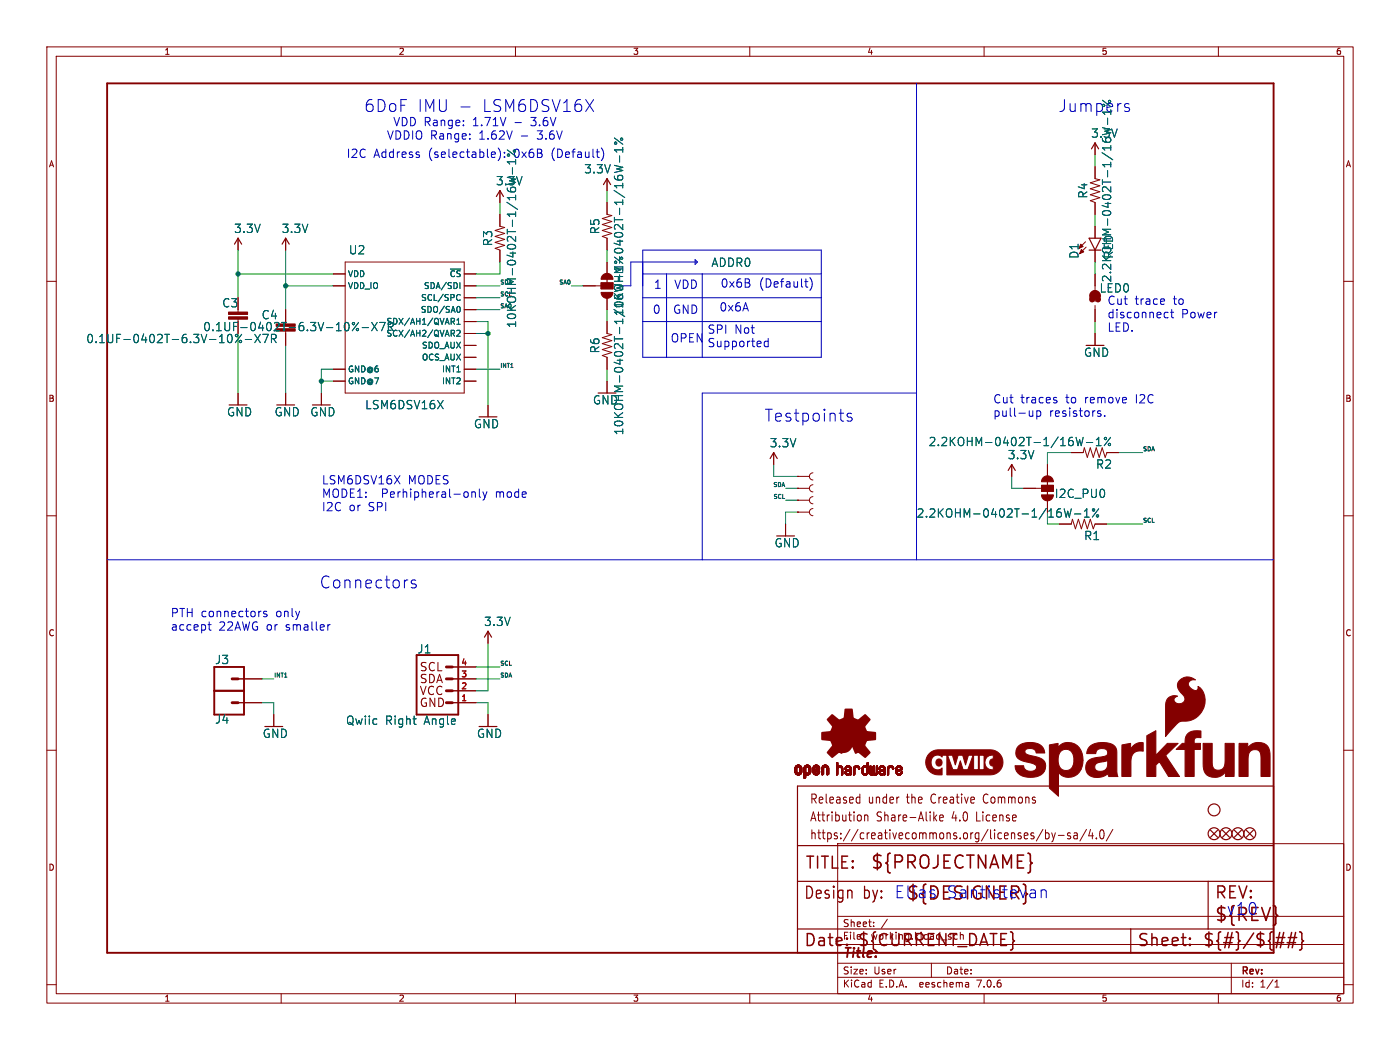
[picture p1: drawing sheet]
<svg xmlns="http://www.w3.org/2000/svg" width="299mm" height="224mm" viewBox="0 0 299 224" stroke-linecap="round" stroke-linejoin="round" font-family="sans-serif">
<defs><g id="words">
<g font-size="3.8" fill="#840000">
<text x="185.7" y="185.7">${PROJECTNAME}</text>
<text x="259.1" y="196.9">${REV}</text>
</g>
<text font-size="3.8" fill="#0000c2" x="193.3" y="192.3">${DESIGNER}</text>
<g font-size="3.5" fill="#0000c2">
<text x="77.7" y="24.1">6DoF</text>
<text x="89" y="24.1">IMU -</text>
<text x="102.7" y="24.1">LSM6DSV16X</text>
<text x="163.1" y="90.1">Testpoints</text>
<text x="68.2" y="125.7">Connectors</text>
<text x="190.8" y="191.8">Elias</text>
<text x="201.8" y="191.8">Santistevan</text>
<text x="261.6" y="195.3">v10</text>
</g>
<text font-size="3.5" fill="#006464" x="225.8" y="24.1">Jumpers</text>
<g font-size="3.5" fill="#840000">
<text x="171.7" y="185.7">TITLE:</text>
<text x="171.4" y="192.1">Design</text>
<text x="184.2" y="192.1">by:</text>
<text x="259.1" y="192.1">REV:</text>
<text x="171.4" y="202.2">Date:</text>
<text x="182.9" y="202.2">${CURRENT_DATE}</text>
<text x="242.6" y="202.2">Sheet:</text>
<text x="256.5" y="202.2">${#}/${##}</text>
</g>
<text font-size="2.8" fill="#840000" x="179.8" y="204.8">Title:</text>
<g font-size="2.7" fill="#840000">
<text x="172.7" y="171.7">Released</text>
<text x="185.3" y="171.7">under</text>
<text x="193.7" y="171.7">the</text>
<text x="199.1" y="171.7">Creative</text>
<text x="210.5" y="171.7">Commons</text>
<text x="172.7" y="175.5">Attribution</text>
<text x="172.7" y="179.3">https://creativecommons.org/licenses/by-sa/4.0/</text>
<text x="187" y="175.5">Share-Alike</text>
<text x="203.3" y="175.5">4.0</text>
<text x="208.7" y="175.5">License</text>
</g>
<g font-size="2.5" fill="#0000c2">
<text x="82.5" y="30">VDDIO Range:</text>
<text x="83.9" y="27.1">VDD Range:</text>
<text x="100.8" y="27.1">1.71V</text>
<text x="102.2" y="30">1.62V</text>
<text x="109.7" y="27.1">-</text>
<text x="111.1" y="30">-</text>
<text x="113.4" y="27.1">3.6V</text>
<text x="114.7" y="30">3.6V</text>
<text x="73.9" y="33.9">I2C</text>
<text x="79.7" y="33.9">Address</text>
<text x="91.4" y="33.9">(selectable):</text>
<text x="117.7" y="33.9">(Default)</text>
<text x="139.4" y="61.7">1</text>
<text x="143.8" y="61.7">VDD</text>
<text x="153.7" y="61.5">0x6B</text>
<text x="161.8" y="61.5">(Default)</text>
<text x="236.2" y="65.1">Cut</text>
<text x="242.1" y="65.1">trace</text>
<text x="250.3" y="65.1">to</text>
<text x="139.2" y="67.1">0</text>
<text x="143.5" y="67.1">GND</text>
<text x="150.9" y="71.3">SPI</text>
<text x="153.4" y="66.6">0x6A</text>
<text x="156.7" y="71.3">Not</text>
<text x="236.2" y="68">disconnect</text>
<text x="236.2" y="70.9">LED.</text>
<text x="252" y="68">Power</text>
<text x="143" y="73.2">OPEN</text>
<text x="150.9" y="74.2">Supported</text>
<text x="211.8" y="86.3">Cut</text>
<text x="211.8" y="89.2">pull-up</text>
<text x="217.7" y="86.3">traces</text>
<text x="223.8" y="89.2">resistors.</text>
<text x="227.4" y="86.3">to</text>
<text x="231.4" y="86.3">remove</text>
<text x="242.4" y="86.3">I2C</text>
<text x="68.6" y="103.6">LSM6DSV16X</text>
<text x="68.6" y="106.4">MODE1:</text>
<text x="81.3" y="106.4">Perhipheral-only</text>
<text x="87" y="103.6">MODES</text>
<text x="105.7" y="106.4">mode</text>
<text x="68.6" y="109.3">I2C</text>
<text x="74.4" y="109.3">or</text>
<text x="78.5" y="109.3">SPI</text>
<text x="36.3" y="131.8">PTH connectors</text>
<text x="58.8" y="131.8">only</text>
<text x="36.3" y="134.6">accept</text>
<text x="46.6" y="134.6">22AWG or</text>
<text x="60.9" y="134.6">smaller</text>
</g>
<g font-size="2.5" fill="#006464">
<text x="232.8" y="29.6">3.3V</text>
<text x="109.7" y="33.9">0x6B</text>
<text x="105.8" y="39.7">3.3V</text>
<text x="124.6" y="37.2">3.3V</text>
<text x="232.3" y="42.4" transform="rotate(-90 232.3 42.4)">R4</text>
<text x="49.9" y="49.9">3.3V</text>
<text x="60" y="49.9">3.3V</text>
<text x="105.3" y="52.6" transform="rotate(-90 105.3 52.6)">R3</text>
<text x="128.1" y="50" transform="rotate(-90 128.1 50)">R5</text>
<text x="74.4" y="54.5">U2</text>
<text x="151.7" y="57.1">ADDR0</text>
<text x="230.4" y="55.3" transform="rotate(-90 230.4 55.3)">D1</text>
<text x="237.7" y="55.3" transform="rotate(-90 237.7 55.3)">RED</text>
<text x="234.6" y="62.6">LED0</text>
<text x="237.3" y="60.3" transform="rotate(-90 237.3 60.3)">2.2KOHM-0402T-1/16W-1%</text>
<text x="55.8" y="68.3">C4</text>
<text x="110.3" y="70" transform="rotate(-90 110.3 70)">10KOHM-0402T-1/16W-1%</text>
<text x="133.2" y="67.5" transform="rotate(-90 133.2 67.5)">10KOHM-0402T-1/16W-1%</text>
<text x="18.3" y="73.4">0.1UF-0402T-6.3V-10%-X7R</text>
<text x="128.1" y="75.4" transform="rotate(-90 128.1 75.4)">R6</text>
<text x="231.2" y="76.3">GND</text>
<text x="48.4" y="89">GND</text>
<text x="58.5" y="89">GND</text>
<text x="66.1" y="89">GND</text>
<text x="77.8" y="87.5">LSM6DSV16X</text>
<text x="126.5" y="86.5">GND</text>
<text x="101.1" y="91.5">GND</text>
<text x="133.2" y="92.9" transform="rotate(-90 133.2 92.9)">10KOHM-0402T-1/16W-1%</text>
<text x="164.2" y="95.6">3.3V</text>
<text x="198.1" y="95.4">2.2KOHM-0402T-1/16W-1%</text>
<text x="215" y="98.1">3.3V</text>
<text x="233.8" y="100.2">R2</text>
<text x="225" y="106.4">I2C_PU0</text>
<text x="195.5" y="110.6">2.2KOHM-0402T-1/16W-1%</text>
<text x="165.2" y="116.9">GND</text>
<text x="231.3" y="115.4">R1</text>
<text x="103.2" y="133.7">3.3V</text>
<text x="45.8" y="141.8">J3</text>
<text x="89" y="139.5">J1</text>
<text x="45.8" y="154.5">J4</text>
<text x="73.8" y="154.8">Qwiic</text>
<text x="82.2" y="154.8">Right</text>
<text x="90.5" y="154.8">Angle</text>
<text x="56" y="157.6">GND</text>
<text x="101.7" y="157.6">GND</text>
</g>
<g font-size="2.5" fill="#840000">
<text x="47.3" y="65.8">C3</text>
<text x="43.3" y="70.8">0.1UF-0402T-6.3V-10%-X7R</text>
<text x="89.4" y="143.5">SCL</text>
<text x="89.4" y="146">SDA</text>
<text x="89.4" y="148.5">VCC</text>
<text x="89.4" y="151.1">GND</text>
</g>
<g font-size="2.1" fill="#840000">
<text x="179.8" y="197.9">Sheet:</text>
<text x="179.8" y="200.6">File:</text>
<text x="185.8" y="200.6">working.kicad_sch</text>
<text x="179.8" y="208">Size:</text>
<text x="186.4" y="208">User</text>
<text x="201.8" y="208">Date:</text>
<text x="264.8" y="208.2">Rev:</text>
<text x="179.8" y="210.8">KiCad</text>
<text x="187.5" y="210.8">E.D.A.</text>
<text x="196.4" y="210.8">eeschema</text>
<text x="208.7" y="210.8">7.0.6</text>
<text x="264.8" y="210.8">Id:</text>
<text x="268.8" y="210.8">1/1</text>
</g>
<g font-size="1.8" fill="#840000">
<text x="35" y="11.9">1</text>
<text x="85" y="11.9">2</text>
<text x="135" y="11.9">3</text>
<text x="185" y="11.9">4</text>
<text x="235" y="11.9">5</text>
<text x="285" y="11.9">6</text>
<text x="10.3" y="35.9">A</text>
<text x="287.1" y="35.9">A</text>
<text x="10.3" y="85.9">B</text>
<text x="287" y="85.9">B</text>
<text x="10.3" y="135.9">C</text>
<text x="287" y="135.9">C</text>
<text x="10.3" y="185.9">D</text>
<text x="287" y="185.9">D</text>
<text x="35" y="213.8">1</text>
<text x="85" y="213.8">2</text>
<text x="135" y="213.8">3</text>
<text x="185" y="213.8">4</text>
<text x="235" y="213.8">5</text>
<text x="285" y="213.8">6</text>
</g>
<g font-size="1.8" fill="#006464">
<text x="74.2" y="59.3">VDD</text>
<text x="95.9" y="59.3">~{CS}</text>
<text x="74.2" y="61.8">VDD_IO</text>
<text x="89.8" y="64.4">SCL/SPC</text>
<text x="90.4" y="61.8">SDA/SDI</text>
<text x="82.4" y="69.4">SDX/AH1/QVAR1</text>
<text x="82.4" y="72">SCX/AH2/QVAR2</text>
<text x="89.7" y="66.9">SDO/SA0</text>
<text x="89.9" y="77.1">OCS_AUX</text>
<text x="89.9" y="74.5">SDO_AUX</text>
<text x="74.2" y="79.6">GND@6</text>
<text x="74.2" y="82.1">GND@7</text>
<text x="94.2" y="79.6">INT1</text>
<text x="94.2" y="82.1">INT2</text>
</g>
<g font-size="1.8" fill="#a90000">
<text x="98.4" y="142">4</text>
<text x="98.4" y="149.6">1</text>
<text x="98.4" y="147.1">2</text>
<text x="98.4" y="144.5">3</text>
</g>
<g font-size="1.2" fill="#006464">
<text x="106.7" y="65.8">SA0</text>
<text x="106.7" y="63.3">SCL</text>
<text x="106.7" y="60.7">SDA</text>
</g>
<g font-size="1.2" fill="#0f0f0f">
<text x="119.2" y="60.7">SA0</text>
<text x="106.7" y="78.5">INT1</text>
<text x="243.8" y="96.3">SDA</text>
<text x="164.9" y="103.9">SDA</text>
<text x="164.9" y="106.4">SCL</text>
<text x="243.8" y="111.5">SCL</text>
<text x="106.7" y="142">SCL</text>
<text x="58.4" y="144.5">INT1</text>
<text x="106.7" y="144.5">SDA</text>
</g>
</g></defs>
<g fill="none" stroke="#840000" stroke-width=".21">
<path d="M10 10h278.8v203.9h-278.8zM12 12h274.8v199.9h-274.8zM60 10v2M110 10v2M160 10v2M210 10v2M260 10v2M129.5 38.1v2.5M233.7 30.5v2.5M233.7 35.6v2.5l1 .3-2 .6 2 .6-2 .7 2 .6-2 .6 2 .7-2 .6 1 .4v2.5M10 60h2M50.8 50.8v2.5"/>
<path d="M61 50.8v2.5M71.1 58.4h2.6M73.7 55.9h25.4v27.9h-25.4zM99.1 58.4h2.5M106.7 45.7v2.6l1 .2-2 .6 2 .7-2 .6 2 .7-2 .6 2 .6-2 .7 1 .3v2.6M106.7 40.6v2.6M129.5 43.2v2.5l1.1 .3-2.1 .6 2.1 .6-2.1 .7 2.1 .6-2.1 .6 2.1 .7-2.1 .6 1 .4v2.5M129.5 55.9v2.5M231.6 51.6l-1.3 1.4M231.8 52.7l-1.4 1.4M233.7 48.3v2.5M233.7 53.3v2.6"/>
<path d="M233.7 58.4v3.4M286.8 60h2M50.8 68.1v.5M61 66v2.6M61 71.1v2.6M71.1 61h2.6M71.1 78.7h2.6M99.1 66h2.5M99.1 76.2h2.5M99.1 73.7h2.5M99.1 63.5h2.5M99.1 61h2.5"/>
<path d="M99.1 68.6h2.5M99.1 71.1h2.5M99.1 78.7h2.5M124.5 61h3.8M129.5 63.5v2.5M129.5 68.6v2.5l1.1 .3-2.1 .6 2.1 .6-2.1 .7 2.1 .6-2.1 .6 2.1 .7-2.1 .6 1 .4v2.5M130.8 60.3h-2.5v1.3h2.5M233.7 65.2v3.4M233.7 71.1v2.6M50.8 83.8v2.6M61 83.8v2.6M68.6 83.8v2.6"/>
<path d="M71.1 81.3h2.6M99.1 81.3h2.5M104.1 86.4v2.5M129.5 81.3v2.5M165.1 96.5v2.6M215.9 99.1v2.5M223.5 99.1v2.5M228.6 96.5h2.5l.3-1 .6 2 .7-2 .6 2 .6-2 .7 2 .6-2 .6 2 .4-1h2.6M10 110h2M167.6 111.8v2.5M170.2 104.1h.1M170.2 106.7h.1"/>
<path d="M170.2 109.2h.1M170.2 101.6h.1M170.2 104.1h2.5M170.2 106.7h2.5M170.2 109.2h2.5M170.2 101.6h2.5M173.5 103.4a.76 .76 0 0 0-.8 .7 .76 .76 0 0 0 .8 .8M173.5 105.9a.76 .76 0 0 0-.8 .8 .76 .76 0 0 0 .8 .7M173.5 108.5a.76 .76 0 0 0-.8 .7 .76 .76 0 0 0 .8 .8M173.5 100.8a.76 .76 0 0 0-.8 .8 .76 .76 0 0 0 .8 .8M218.4 104.1h3.8M222.2 103.5h2.6v1.3h-2.6z"/>
<path d="M223.5 106.7v2.5M226.1 111.8h2.5l.3-1.1 .6 2.1 .6-2.1 .7 2.1 .6-2.1 .6 2.1 .7-2.1 .6 2.1 .4-1h2.5M286.8 110h2M104.1 134.6v2.6M10 160h2M50.8 144.8h5.1M50.8 149.9h5.1M58.4 152.4v2.5M96.5 144.8h5.1M96.5 149.9h5.1M96.5 147.3h5.1M96.5 142.2h5.1"/>
<path d="M104.1 152.4v2.5M286.8 160h2M178.8 179.9h108v32h-108zM183 170l.5 .1M183.5 169.3v2M183.5 171.2l-.5 .1M183.7 174v.9M184.5 173.8v1.3M184.5 174l.2-.2 .4 .1 .1 1.2M199.4 174.4l.5 .7M199.9 173.8l-.6 .7M200.5 174.4l.8-.1-.1-.4-.4-.1-.3 .3 .1 .9h.6"/>
<path d="M222.6 176.9l-1.5 2.5M223.1 177v1.9M223.1 177.7l.5-.1 .3 .4-.2 .8h-.6M224.4 177.6l.4 1.3M224.8 178.9l-.4 .6M225.2 177.6l-.4 1.3M225.8 178.2h1.3M228.4 177.7l-.4-.1-.2 .3 .1 .3 .5 .1v.5h-.6M229.2 177.7h.6l.1 1.2M229.9 178.1l-.5 .1a.4 .4 0 0 0-.3 .3 .4 .4 0 0 0 .3 .4l.5-.1M231.9 176.9l-1.5 2.5M232.7 176.9l-.4 1.4h1"/>
<path d="M233.1 177.6v1.3M234 178.7v.2M234.9 177.1l.3-.1a1.34 1.34 0 0 1 0 1.9h-.1a1.44 1.44 0 0 1-.2-1.8zM237.5 176.9l-1.4 2.5M178.8 195.4h108M186.4 197.5v.1M186.4 196.7v.1M189.4 196l-1.3 2M10 210h2M60 211.9v2M110 211.9v2M160 211.9v2"/>
<path d="M178.8 208.4h108M178.8 205.4h108M178.8 201.4h108M198.8 205.4v3M206.6 209.6l.1 .9M206.7 210.4l-.1 .1M206.7 209.9h-.1M210 211.9v2M260 211.9v2M262.8 205.4v6.5M272.1 210.5h.8M272.1 209.4l.4-.4v1.5"/>
<path d="M286.8 210h2"/>
</g>
<g fill="none" stroke="#006464" stroke-width=".21">
<path d="M108.3 32l1.7 1.3M109.4 35.8v1.3M110 34v1M110 34.5h-1.7l.5 .5M131.1 35.3l1.8 .4-1.3 .3 1.3 .4M131.1 29.4l1.8 1.4M132.2 33.2v1.4M132.9 31.5v1M132.9 32h-1.8l.5 .5M236.4 25.2v1.3M51.6 71.3l-1.4 1.8M52.3 72.4h1.4"/>
<path d="M54.4 71.3l1.2 1.8M55.6 71.3l-1.2 1.8M57.2 71.3l-.7 1.8M57.9 71.3v1.8M58.3 72.2l.6 .9M58.9 71.6l-.1 .5-.9 .1M76.5 68.8l-1.3 1.7M77.3 69.9h1.3M79.3 68.8l1.2 1.7M80.5 68.8l-1.2 1.7M81 68.8h1.2l-.8 1.7M82.9 68.8v1.7"/>
<path d="M83.3 69.7l.6 .8M96.3 67.9h.5l.2 .2-.1 .4-.6 .1M96.6 68.6l.4 .6M96.6 71.1l.4 .6M96.9 70.6v.4M97.5 70.6l.5-.2 .2 .4-.8 .9h.8M97.5 69.2h.7M97.5 68.3l.3-.4v1.3M97.8 62.8l.4 .1M97.9 65.3a.79 .79 0 0 1 0 1.3M98.1 60.3v1.2M98.2 64l-.4 .1"/>
<path d="M229.6 93.3l.5 1.7 .3-1.2 .3 1.2 .5-1.7M231.8 94.4h1.4M233.9 95h1.1M233.9 93.8l.6-.5v1.7M237 93.3l-1.4 1.7M227.1 108.5l.4 1.8 .4-1.3 .3 1.3 .4-1.8M229.3 109.6h1.3M231.4 110.3h1M231.4 109l.5-.5v1.8M234.5 108.5l-1.4 1.8M88.1 153.3h.7M88.6 154.5h.2"/>
<circle cx="108.5" cy="33.1" r=".25"/>
<circle cx="131.4" cy="30.5" r=".25"/>
<circle cx="132.6" cy="29.7" r=".25"/>
<circle cx="51.3" cy="72.8" r=".25"/>
<circle cx="76.3" cy="70.3" r=".25"/>
<circle cx="235.9" cy="93.5" r=".25"/>
<circle cx="236.7" cy="94.8" r=".25"/>
<circle cx="233.4" cy="108.8" r=".25"/>
<circle cx="234.2" cy="110" r=".25"/>
</g>
<path d="M22.9 17.8h248.9v185.4h-248.9zM88.9 139.7h8.9v12.7h-8.9zM45.7 142.2h6.4v10.2h-6.4zM45.7 147.3h6.4" fill="none" stroke="#840000" stroke-width=".41"/>
<g fill="none" stroke="#840000" stroke-width=".25">
<path d="M128.8 39.4l.7-1.3 .8 1.3M232.9 31.8l.8-1.3 .7 1.3M50 52.1l.8-1.3 .8 1.3M60.2 52.1l.8-1.3 .7 1.3M105.9 41.9l.8-1.3 .7 1.3M129.5 58.4v2.6M232.4 53.3h2.5M232.4 50.8h2.5l-1.2 2.5zM233.7 62.5v1.8M164.3 97.8l.8-1.3 .8 1.3M215.1 100.3l.8-1.2 .8 1.2M223.5 102.4v3.8"/>
<path d="M103.4 135.9l.7-1.3 .8 1.3M170.2 167.6h101.6v35.6h-101.6zM258.3 177l1.5 1.6M259.8 177l-1.5 1.6M260.9 177l1.5 1.6M262.4 177l-1.5 1.6M263.4 177l1.5 1.6M264.9 177l-1.5 1.6M265.9 177l1.6 1.6M267.5 177l-1.6 1.6M170.2 198.1h101.6M170.2 180.3h101.6"/>
<path d="M170.2 188h101.6M241.3 198.1v5.1M257.8 188v10.1"/>
<circle cx="259.1" cy="172.7" r="1.27"/>
<circle cx="259.1" cy="177.8" r="1.27"/>
<circle cx="261.6" cy="177.8" r="1.27"/>
<circle cx="264.2" cy="177.8" r="1.27"/>
<circle cx="266.7" cy="177.8" r="1.27"/>
</g>
<g fill="#840000" stroke="#840000" stroke-width=".21">
<path d="M58.9 70.1h4.1v.5h-4.1z"/>
<path d="M58.9 69.1h4.1v.5h-4.1z"/>
<path d="M230.8 53.2l.5 .5-.9 .4z"/>
<path d="M229.2 162.1h1.9l-.4 2-1.7-.8z"/>
<path d="M244.7 156.9l2-1.1v5.3l2.4-2.6h2.3l-2.7 2.6 3 4.5h-2.3l-2-3.2-.7 .8v2.4h-2z"/>
<path d="M234.1 161.5l1.2-.1 .3 1-1.2 .2z"/>
<path d="M239.4 158.9l1.9-.4v1.3a2.34 2.34 0 0 1 2.7-1.4v1.8a2.13 2.13 0 0 0-2.7 2.6v2.8h-1.9z"/>
<path d="M256.7 158.5h2v2a7.9 7.9 0 0 0 .3 3.3 1.43 1.43 0 0 0 1.6 .3 1.43 1.43 0 0 0 .8-1.4v-4.2h2l-.1 7.1h-1.1a.52 .52 0 0 1-.7-.1 .52 .52 0 0 1 0-.6v-.3a2.68 2.68 0 0 1-4.5 0l-.2-1.1z"/>
<path d="M264.4 158.5h1.2a.52 .52 0 0 1 .6 .1 .52 .52 0 0 1 .1 .7v.2a2.68 2.68 0 0 1 4.5 .1l.2 1v5h-1.9v-2a7.9 7.9 0 0 0-.3-3.3 1.42 1.42 0 0 0-1.6-.3 1.42 1.42 0 0 0-.8 1.4l-.1 4.2h-1.9z"/>
<path d="M223.9 158.9l1.9-.4v.9a2.88 2.88 0 0 1 3-1 2.88 2.88 0 0 1 2.1 2.3l.2 1.4h-1.9a1.87 1.87 0 0 0-2.2-2.2 2.39 2.39 0 0 0-1.1 3 1.6 1.6 0 0 0 1.4 1.4 1.6 1.6 0 0 0 1.7-1l1.7 .8a2.81 2.81 0 0 1-4.8 .6v5.1l-2-1.7z"/>
<path d="M217.3 159.1a4.4 4.4 0 0 1 5 0l.5 .9 .2 .6h-1.9a1.39 1.39 0 0 0-2.4-.5 .88 .88 0 0 0 1 1 6.3 6.3 0 0 1 3 1.1 2.23 2.23 0 0 1-1.6 3.5 4 4 0 0 1-4.2-1.2l-.3-1.2h1.8a1.51 1.51 0 0 0 1.2 1.2 1.51 1.51 0 0 0 1.6-.7v-.4a4 4 0 0 0-2.6-1 1.9 1.9 0 0 1-1.8-1.2 1.9 1.9 0 0 1 .5-2.1z"/>
<path d="M253.5 156.4a4.3 4.3 0 0 1 2.8-.5l-.1 1.4a.95 .95 0 0 0-1.4 .9v.2a.62 .62 0 0 0 .9 .1h.5v1.3h-1.4v5.8h-1.9v-5.8h-1.9l.8-.8a.99 .99 0 0 1 1.1-.5v-.2a2.67 2.67 0 0 1 .6-1.9z"/>
<path d="M251.7 145.1a2.45 2.45 0 0 1 3.4-.1 1.05 1.05 0 0 0-1.4 .6 1.05 1.05 0 0 0 .6 1.4 .71 .71 0 0 0 .9 .3 .71 .71 0 0 0 .5-.8l-.1-.1a4 4 0 0 1 .4 5.9 4.4 4.4 0 0 1-3.8 1.5 5.5 5.5 0 0 0-2.5 2.2l-1 1.1v-6.4a1.94 1.94 0 0 1 2.6-2.2 .82 .82 0 0 0-.8 .9 .82 .82 0 0 0 1 .7 1.1 1.1 0 0 0 1.3-.6 1.1 1.1 0 0 0-.4-1.4 2.08 2.08 0 0 1-.7-3z"/>
<path d="M232.6 159.2a4.8 4.8 0 0 1 5.3 0 5.3 5.3 0 0 1 .4 3v2.3l.3 1.1h-1.4a.56 .56 0 0 1-.6-.1 .56 .56 0 0 1-.1-.6 3.3 3.3 0 0 1-4.4 .1 2.19 2.19 0 0 1-.1-2.4 2.19 2.19 0 0 1 2.1-1.1l.3 1.1a.96 .96 0 0 0-.8 1.2 .96 .96 0 0 0 1.2 .7 1.68 1.68 0 0 0 1.6-2v-.4l-.8 .3-.3-1a.91 .91 0 0 0 1.1-1 .91 .91 0 0 0-1.3-.8 1.09 1.09 0 0 0-1.3 1.1h-1.9l.2-.9z"/>
<path d="M169.6 164.6h.4z"/>
<path d="M169.6 164.5l.4 .1z"/>
<path d="M169.6 164.5h.4z"/>
<path d="M169.6 164.4l.4 .1z"/>
<path d="M169.6 164.4h.4z"/>
<path d="M169.6 164.3l.4 .1z"/>
<path d="M169.6 164.3h.4z"/>
<path d="M169.6 164.2l.4 .1z"/>
<path d="M169.6 164.2h.4z"/>
<path d="M169.6 164.1l.4 .1z"/>
<path d="M169.6 164.1h.4z"/>
<path d="M169.6 164l.4 .1z"/>
<path d="M169.6 164h.4z"/>
<path d="M169.6 163.9l.4 .1z"/>
<path d="M169.6 163.9h.4z"/>
<path d="M169.6 163.8l.4 .1z"/>
<path d="M169.6 163.8h.4z"/>
<path d="M169.7 164.7h.4z"/>
<path d="M169.7 164.6l.4 .1z"/>
<path d="M169.7 164.6h.3z"/>
<path d="M169.7 163.8h.3z"/>
<path d="M169.7 163.8h.4z"/>
<path d="M169.7 163.7l.4 .1z"/>
<path d="M169.7 164.8h.4z"/>
<path d="M169.7 164.7l.4 .1z"/>
<path d="M169.7 163.7h.4z"/>
<path d="M169.7 164.8h.5z"/>
<path d="M169.7 163.6l.4 .1z"/>
<path d="M169.7 163.6h.4z"/>
<path d="M169.7 163.6h.5z"/>
<path d="M169.7 164.9h.5z"/>
<path d="M169.7 164.8l.5 .1z"/>
<path d="M169.7 164.9h.6z"/>
<path d="M169.7 163.5l.6 .1z"/>
<path d="M169.7 164.9h1.3z"/>
<path d="M169.7 163.5h1.3z"/>
<path d="M169.8 165h1.2z"/>
<path d="M169.8 164.9l1.2 .1z"/>
<path d="M169.8 163.5h1.2z"/>
<path d="M169.8 163.4l1.2 .1z"/>
<path d="M169.8 163.4h1.1z"/>
<path d="M169.8 165h1.1z"/>
<path d="M169.8 165l1.1 .1z"/>
<path d="M169.8 165.1h1.1z"/>
<path d="M169.9 165.1h1z"/>
<path d="M169.9 163.4h1z"/>
<path d="M169.9 163.3l1 .1z"/>
<path d="M169.9 163.3h1z"/>
<path d="M169.9 165.1h.9z"/>
<path d="M169.9 163.3h.9z"/>
<path d="M169.9 165.1l.9 .1z"/>
<path d="M170 163.3h.8z"/>
<path d="M170 165.2h.8z"/>
<path d="M170 165.2h.7z"/>
<path d="M170 163.2l.7 .1z"/>
<path d="M170 163.2h.7z"/>
<path d="M170.1 165.2h.6z"/>
<path d="M170.1 163.2h.6z"/>
<path d="M170.1 165.2h.5z"/>
<path d="M170.1 163.2h.5z"/>
<path d="M170.2 165.2l.4 .1z"/>
<path d="M170.2 163.2h.4z"/>
<path d="M170.2 165.3h.3z"/>
<path d="M170.2 163.2h.3z"/>
<path d="M170.3 165.3h.2z"/>
<path d="M170.3 163.2h.2z"/>
<path d="M170.4 163.5l.6 .1z"/>
<path d="M170.5 164.9h.5z"/>
<path d="M170.5 163.6h.5z"/>
<path d="M170.5 164.8l.5 .1z"/>
<path d="M170.6 164.8h.5z"/>
<path d="M170.6 163.6h.4z"/>
<path d="M170.6 163.6h.5z"/>
<path d="M170.6 163.6l.5 .1z"/>
<path d="M170.6 163.7h.5z"/>
<path d="M170.7 164.7l.4 .1z"/>
<path d="M170.7 163.7h.4z"/>
<path d="M170.7 164.7h.4z"/>
<path d="M170.7 163.7l.4 .1z"/>
<path d="M170.7 164.6l.4 .1z"/>
<path d="M170.7 163.8h.4z"/>
<path d="M170.7 164.6h.4z"/>
<path d="M170.7 164.5l.4 .1z"/>
<path d="M170.7 164.5h.4z"/>
<path d="M170.7 164.4l.4 .1z"/>
<path d="M170.7 164.4h.4z"/>
<path d="M170.7 164.3l.4 .1z"/>
<path d="M170.7 164.3h.4z"/>
<path d="M170.7 164.2l.4 .1z"/>
<path d="M170.7 164.2h.4z"/>
<path d="M170.7 164.1l.4 .1z"/>
<path d="M170.7 164.1h.4z"/>
<path d="M170.7 164l.4 .1z"/>
<path d="M170.7 164h.4z"/>
<path d="M170.7 163.9l.4 .1z"/>
<path d="M170.7 163.9h.4z"/>
<path d="M170.7 163.8l.4 .1z"/>
<path d="M171.6 165.9h.2z"/>
<path d="M171.6 165.9h.3z"/>
<path d="M171.6 165.8l.3 .1z"/>
<path d="M171.6 165.8h.3z"/>
<path d="M171.6 165.7l.3 .1z"/>
<path d="M171.6 165.7h.3z"/>
<path d="M171.6 165.6l.3 .1z"/>
<path d="M171.6 165.6h.3z"/>
<path d="M171.6 165.5l.3 .1z"/>
<path d="M171.6 165.5h.3z"/>
<path d="M171.6 165.4l.3 .1z"/>
<path d="M171.6 165.4h.3z"/>
<path d="M171.6 165.3l.3 .1z"/>
<path d="M171.6 165.3h.3z"/>
<path d="M171.6 165.3h.4z"/>
<path d="M171.6 165.2l.4 .1z"/>
<path d="M171.6 165.2h.4z"/>
<path d="M171.6 165.2h1z"/>
<path d="M171.6 165.2h1.1z"/>
<path d="M171.6 165.1l1.1 .1z"/>
<path d="M171.6 165.1h1.2z"/>
<path d="M171.6 165l1.2 .1z"/>
<path d="M171.6 165h1.3z"/>
<path d="M171.6 164.9l1.3 .1z"/>
<path d="M171.6 164.9h1.3z"/>
<path d="M171.6 164.9h.6z"/>
<path d="M171.6 164.9h.5z"/>
<path d="M171.6 164.8l.5 .1z"/>
<path d="M171.6 164.8h.5z"/>
<path d="M171.6 164.8h.4z"/>
<path d="M171.6 164.7l.4 .1z"/>
<path d="M171.6 164.7h.4z"/>
<path d="M171.6 164.6l.4 .1z"/>
<path d="M171.6 164.6h.4z"/>
<path d="M171.6 164.6h.3z"/>
<path d="M171.6 164.5l.3 .1z"/>
<path d="M171.6 164.5h.3z"/>
<path d="M171.6 164.4l.3 .1z"/>
<path d="M171.6 164.4h.3z"/>
<path d="M171.6 164.3l.3 .1z"/>
<path d="M171.6 164.3h.3z"/>
<path d="M171.6 164.2l.3 .1z"/>
<path d="M171.6 164.2h.3z"/>
<path d="M171.6 164.1l.3 .1z"/>
<path d="M171.6 164.1h.3z"/>
<path d="M171.6 164l.3 .1z"/>
<path d="M171.6 164h.3z"/>
<path d="M171.6 163.9l.3 .1z"/>
<path d="M171.6 163.9h.3z"/>
<path d="M171.6 163.8l.3 .1z"/>
<path d="M171.6 163.8h.3z"/>
<path d="M171.6 163.8h.4z"/>
<path d="M171.6 163.7l.4 .1z"/>
<path d="M171.6 163.7h.4z"/>
<path d="M171.6 165.9l.1 .1z"/>
<path d="M171.6 165.9h.1z"/>
<path d="M171.6 166h.1z"/>
<path d="M171.6 163.6l.4 .1z"/>
<path d="M171.6 163.6h.5z"/>
<path d="M171.6 163.6h.6z"/>
<path d="M171.6 163.5l.6 .1z"/>
<path d="M171.6 163.5h1.3z"/>
<path d="M171.7 163.5h1.2z"/>
<path d="M171.7 163.4l1.2 .1z"/>
<path d="M171.7 163.4h1.2z"/>
<path d="M171.7 163.4h1.1z"/>
<path d="M171.8 163.4h1z"/>
<path d="M171.8 163.3l1 .1z"/>
<path d="M171.8 163.3h1z"/>
<path d="M171.8 163.3h.9z"/>
<path d="M171.9 163.3h.8z"/>
<path d="M171.9 163.2l.8 .1z"/>
<path d="M171.9 163.2h.7z"/>
<path d="M172 163.2h.6z"/>
<path d="M172 165.2h.5z"/>
<path d="M172 163.2h.5z"/>
<path d="M172.1 165.2l.4 .1z"/>
<path d="M172.1 163.2h.4z"/>
<path d="M172.1 165.3h.4z"/>
<path d="M172.1 163.2h.3z"/>
<path d="M172.2 165.3h.2z"/>
<path d="M172.2 163.2h.2z"/>
<path d="M172.3 163.5l.6 .1z"/>
<path d="M172.4 164.9h.5z"/>
<path d="M172.4 164.9h.6z"/>
<path d="M172.4 163.6h.6z"/>
<path d="M172.5 164.8l.5 .1z"/>
<path d="M172.5 163.6h.5z"/>
<path d="M172.5 164.8h.5z"/>
<path d="M172.5 163.6l.5 .1z"/>
<path d="M172.5 163.7h.5z"/>
<path d="M172.6 164.8h.4z"/>
<path d="M172.6 164.7l.4 .1z"/>
<path d="M172.6 163.7h.4z"/>
<path d="M172.6 164.7h.4z"/>
<path d="M172.6 163.7l.4 .1z"/>
<path d="M172.6 163.8h.4z"/>
<path d="M172.6 164.6l.4 .1z"/>
<path d="M172.6 164.6h.4z"/>
<path d="M172.6 163.8l.4 .1z"/>
<path d="M172.6 164.5l.4 .1z"/>
<path d="M172.6 164.5h.4z"/>
<path d="M172.6 164.4l.4 .1z"/>
<path d="M172.6 164.4h.4z"/>
<path d="M172.6 164.3l.4 .1z"/>
<path d="M172.6 164.3h.4z"/>
<path d="M172.6 164.2l.4 .1z"/>
<path d="M172.6 164.2h.4z"/>
<path d="M172.6 164.1l.4 .1z"/>
<path d="M172.6 164.1h.4z"/>
<path d="M172.6 164l.4 .1z"/>
<path d="M172.6 164h.4z"/>
<path d="M172.6 163.9l.4 .1z"/>
<path d="M172.6 163.9h.4z"/>
<path d="M173.5 164.7h.4z"/>
<path d="M173.5 164.6l.4 .1z"/>
<path d="M173.5 164.6h.4z"/>
<path d="M173.5 164.5l.4 .1z"/>
<path d="M173.5 164.5h.4z"/>
<path d="M173.5 164.5h.5z"/>
<path d="M173.5 164.5h.6z"/>
<path d="M173.5 164.4l.6 .1z"/>
<path d="M173.5 164.4h.7z"/>
<path d="M173.5 164.4h.8z"/>
<path d="M173.5 164.3l.9 .1z"/>
<path d="M173.5 164.3h.9z"/>
<path d="M173.5 164.3h1z"/>
<path d="M173.5 164.3h1.1z"/>
<path d="M173.5 164.2l1.1 .1z"/>
<path d="M173.5 164.2h1.1z"/>
<path d="M173.5 164.2h1.2z"/>
<path d="M173.5 164.2h1.3z"/>
<path d="M173.5 164.1l1.3 .1z"/>
<path d="M173.5 164.1h1.3z"/>
<path d="M173.5 164.1h1.4z"/>
<path d="M173.5 164.1h.4z"/>
<path d="M173.5 164.1h.3z"/>
<path d="M173.5 164l.3 .1z"/>
<path d="M173.5 164h.3z"/>
<path d="M173.5 163.9l.3 .1z"/>
<path d="M173.5 163.9h.3z"/>
<path d="M173.5 163.9h.4z"/>
<path d="M173.5 163.8l.4 .1z"/>
<path d="M173.5 163.8h.4z"/>
<path d="M173.5 163.7l.4 .1z"/>
<path d="M173.5 163.7h.4z"/>
<path d="M173.5 164.8h.5z"/>
<path d="M173.5 164.8h.4z"/>
<path d="M173.5 164.7l.4 .1z"/>
<path d="M173.5 163.6l.5 .1z"/>
<path d="M173.5 163.6h.5z"/>
<path d="M173.5 164.8l.5 .1z"/>
<path d="M173.5 164.9h.6z"/>
<path d="M173.5 163.6h.6z"/>
<path d="M173.6 164.9h1.2z"/>
<path d="M173.6 164.9h.5z"/>
<path d="M173.6 163.5l.5 .1z"/>
<path d="M173.6 163.5h1.2z"/>
<path d="M173.6 165h1.2z"/>
<path d="M173.6 164.9l1.2 .1z"/>
<path d="M173.6 163.4l1.2 .1z"/>
<path d="M173.6 165h1.1z"/>
<path d="M173.6 163.4h1.2z"/>
<path d="M173.7 165l1 .1z"/>
<path d="M173.7 163.4h1z"/>
<path d="M173.7 165.1h1z"/>
<path d="M173.7 163.3l1 .1z"/>
<path d="M173.7 163.3h1z"/>
<path d="M173.7 165.1h.9z"/>
<path d="M173.8 163.3h.9z"/>
<path d="M173.8 165.1l.8 .1z"/>
<path d="M173.8 163.3h.8z"/>
<path d="M173.8 165.2h.8z"/>
<path d="M173.8 163.2l.8 .1z"/>
<path d="M173.8 163.2h.7z"/>
<path d="M173.9 165.2h.6z"/>
<path d="M173.9 163.2h.6z"/>
<path d="M173.9 164.1h1z"/>
<path d="M174 164.1h.9z"/>
<path d="M174 163.2h.4z"/>
<path d="M174 165.2l.4 .1z"/>
<path d="M174 165.3h.4z"/>
<path d="M174.1 165.3h.2z"/>
<path d="M174.1 164.1h.8z"/>
<path d="M174.1 163.2h.2z"/>
<path d="M174.1 164l.8 .1z"/>
<path d="M174.1 164h.8z"/>
<path d="M174.2 164h.7z"/>
<path d="M174.3 164h.6z"/>
<path d="M174.3 163.5l.5 .1z"/>
<path d="M174.3 164.9h.5z"/>
<path d="M174.3 163.6h.6z"/>
<path d="M174.3 163.9l.6 .1z"/>
<path d="M174.3 163.9h.6z"/>
<path d="M174.4 164.9h.4z"/>
<path d="M174.4 164.8l.5 .1z"/>
<path d="M174.4 163.9h.5z"/>
<path d="M174.4 163.6h.5z"/>
<path d="M174.4 164.8h.5z"/>
<path d="M174.4 163.6l.5 .1z"/>
<path d="M174.4 163.7h.5z"/>
<path d="M174.5 164.8h.4z"/>
<path d="M174.5 163.7h.4z"/>
<path d="M174.5 163.9h.4z"/>
<path d="M174.5 164.7l.4 .1z"/>
<path d="M174.5 164.7h.4z"/>
<path d="M174.5 163.8l.4 .1z"/>
<path d="M174.5 163.8h.4z"/>
<path d="M174.5 163.7l.4 .1z"/>
<path d="M174.5 164.6l.4 .1z"/>
<path d="M174.5 164.6h.4z"/>
<path d="M174.6 164.6h.3z"/>
<path d="M174.6 164.5l.3 .1z"/>
<path d="M174.6 164.5h.3z"/>
<path d="M174.6 164.4l.3 .1z"/>
<path d="M174.7 164.4h.2z"/>
<path d="M175.4 165.2h.2z"/>
<path d="M175.4 165.2h.3z"/>
<path d="M175.4 165.1l.3 .1z"/>
<path d="M175.4 165.1h.3z"/>
<path d="M175.4 165.1h.4z"/>
<path d="M175.4 165l.4 .1z"/>
<path d="M175.4 165h.4z"/>
<path d="M175.4 164.9l.4 .1z"/>
<path d="M175.4 164.9h.4z"/>
<path d="M175.4 164.8l.4 .1z"/>
<path d="M175.4 164.8h.4z"/>
<path d="M175.4 164.7l.4 .1z"/>
<path d="M175.4 164.7h.4z"/>
<path d="M175.4 164.6l.4 .1z"/>
<path d="M175.4 164.6h.4z"/>
<path d="M175.4 164.5l.4 .1z"/>
<path d="M175.4 164.5h.4z"/>
<path d="M175.4 164.4l.4 .1z"/>
<path d="M175.4 164.4h.4z"/>
<path d="M175.4 164.3l.4 .1z"/>
<path d="M175.4 164.3h.4z"/>
<path d="M175.4 164.2l.4 .1z"/>
<path d="M175.4 164.2h.4z"/>
<path d="M175.4 164.1l.4 .1z"/>
<path d="M175.4 164.1h.4z"/>
<path d="M175.4 164l.4 .1z"/>
<path d="M175.4 164h.4z"/>
<path d="M175.4 163.9l.4 .1z"/>
<path d="M175.4 163.9h.4z"/>
<path d="M175.4 163.8l.4 .1z"/>
<path d="M175.4 163.8h.4z"/>
<path d="M175.4 163.7l.4 .1z"/>
<path d="M175.4 163.7h.4z"/>
<path d="M175.4 165.2h.1z"/>
<path d="M175.4 163.7h.5z"/>
<path d="M175.4 163.6l.5 .1z"/>
<path d="M175.4 163.6h.5z"/>
<path d="M175.4 163.6h.6z"/>
<path d="M175.5 163.5l.6 .1z"/>
<path d="M175.5 163.5h1.3z"/>
<path d="M175.5 163.5h1.2z"/>
<path d="M175.5 163.4l1.2 .1z"/>
<path d="M175.5 163.4h1.2z"/>
<path d="M175.6 163.4h1.1z"/>
<path d="M175.6 163.4h1z"/>
<path d="M175.6 163.3l1 .1z"/>
<path d="M175.6 163.3h1z"/>
<path d="M175.7 163.3h.8z"/>
<path d="M175.7 163.2l.8 .1z"/>
<path d="M175.8 163.2h.6z"/>
<path d="M175.9 163.2h.5z"/>
<path d="M175.9 163.2h.4z"/>
<path d="M176 163.2h.3z"/>
<path d="M176 163.2h.2z"/>
<path d="M176.2 163.5l.6 .1z"/>
<path d="M176.2 163.6h.6z"/>
<path d="M176.3 163.6h.5z"/>
<path d="M176.4 163.6l.4 .1z"/>
<path d="M176.4 163.7h.4z"/>
<path d="M176.4 163.8h.4z"/>
<path d="M176.4 163.7l.4 .1z"/>
<path d="M176.4 165.2h.3z"/>
<path d="M176.4 165.2h.4z"/>
<path d="M176.4 165.1l.4 .1z"/>
<path d="M176.4 165.1h.4z"/>
<path d="M176.4 165.1h.5z"/>
<path d="M176.4 165l.5 .1z"/>
<path d="M176.4 165h.5z"/>
<path d="M176.4 164.9l.5 .1z"/>
<path d="M176.4 164.9h.5z"/>
<path d="M176.4 164.8l.5 .1z"/>
<path d="M176.4 164.8h.5z"/>
<path d="M176.4 164.7l.5 .1z"/>
<path d="M176.4 164.7h.5z"/>
<path d="M176.4 164.6l.5 .1z"/>
<path d="M176.4 164.6h.5z"/>
<path d="M176.4 164.5l.5 .1z"/>
<path d="M176.4 164.5h.5z"/>
<path d="M176.4 164.4l.5 .1z"/>
<path d="M176.4 164.4h.5z"/>
<path d="M176.4 164.3l.5 .1z"/>
<path d="M176.4 164.3h.5z"/>
<path d="M176.4 164.2l.5 .1z"/>
<path d="M176.4 164.2h.5z"/>
<path d="M176.4 164.1l.5 .1z"/>
<path d="M176.4 164.1h.5z"/>
<path d="M176.4 164l.5 .1z"/>
<path d="M176.4 164h.5z"/>
<path d="M176.4 163.9l.5 .1z"/>
<path d="M176.4 163.9h.5z"/>
<path d="M176.4 163.8l.5 .1z"/>
<path d="M176.4 163.8h.5z"/>
<path d="M176.5 165.2h.2z"/>
<path d="M176.5 165.2h.1z"/>
<path d="M178.5 165.2l.1 .1z"/>
<path d="M178.5 165.2h.2z"/>
<path d="M178.5 162.8h.3z"/>
<path d="M178.5 165.3h.1z"/>
<path d="M178.5 165.2h.3z"/>
<path d="M178.5 165.1l.3 .1z"/>
<path d="M178.5 165.1h.3z"/>
<path d="M178.5 165l.3 .1z"/>
<path d="M178.5 165h.3z"/>
<path d="M178.5 164.9l.3 .1z"/>
<path d="M178.5 164.9h.3z"/>
<path d="M178.5 164.8l.3 .1z"/>
<path d="M178.5 164.8h.3z"/>
<path d="M178.5 164.7l.3 .1z"/>
<path d="M178.5 164.7h.3z"/>
<path d="M178.5 164.6l.3 .1z"/>
<path d="M178.5 164.6h.3z"/>
<path d="M178.5 164.5l.3 .1z"/>
<path d="M178.5 164.5h.3z"/>
<path d="M178.5 164.4l.3 .1z"/>
<path d="M178.5 164.4h.3z"/>
<path d="M178.5 164.3l.3 .1z"/>
<path d="M178.5 164.3h.3z"/>
<path d="M178.5 164.2l.3 .1z"/>
<path d="M178.5 164.2h.3z"/>
<path d="M178.5 164.1l.3 .1z"/>
<path d="M178.5 164.1h.3z"/>
<path d="M178.5 164l.3 .1z"/>
<path d="M178.5 164h.3z"/>
<path d="M178.5 163.9l.3 .1z"/>
<path d="M178.5 163.9h.3z"/>
<path d="M178.5 163.8l.3 .1z"/>
<path d="M178.5 163.8h.3z"/>
<path d="M178.5 163.7l.4 .1z"/>
<path d="M178.5 163.7h.4z"/>
<path d="M178.5 163.6l.5 .1z"/>
<path d="M178.5 163.6h.5z"/>
<path d="M178.5 163.6h.6z"/>
<path d="M178.5 163.6h1.2z"/>
<path d="M178.5 163.5l1.2 .1z"/>
<path d="M178.5 163.5h1.2z"/>
<path d="M178.5 163.5h1.1z"/>
<path d="M178.5 163.4l1.1 .1z"/>
<path d="M178.5 163.4h1.1z"/>
<path d="M178.5 163.4h1z"/>
<path d="M178.5 163.4h.3z"/>
<path d="M178.5 163.3l.3 .1z"/>
<path d="M178.5 163.3h.3z"/>
<path d="M178.5 163.2l.3 .1z"/>
<path d="M178.5 163.2h.3z"/>
<path d="M178.5 163.1l.3 .1z"/>
<path d="M178.5 163.1h.3z"/>
<path d="M178.5 163l.3 .1z"/>
<path d="M178.5 163h.3z"/>
<path d="M178.5 162.9l.3 .1z"/>
<path d="M178.5 162.9h.3z"/>
<path d="M178.5 162.8l.3 .1z"/>
<path d="M178.5 162.7l.3 .1z"/>
<path d="M178.5 162.7h.3z"/>
<path d="M178.6 162.7h.2z"/>
<path d="M178.6 162.6l.2 .1z"/>
<path d="M178.6 162.6h.2z"/>
<path d="M178.9 163.4h.6z"/>
<path d="M178.9 163.3l.6 .1z"/>
<path d="M178.9 163.3h.5z"/>
<path d="M179 163.3h.4z"/>
<path d="M179.2 163.6h.5z"/>
<path d="M179.3 163.6h.4z"/>
<path d="M179.4 163.6h.4z"/>
<path d="M179.4 163.6l.4 .1z"/>
<path d="M179.4 163.7h.4z"/>
<path d="M179.5 163.7h.3z"/>
<path d="M179.5 163.7l.3 .1z"/>
<path d="M179.5 163.8h.3z"/>
<path d="M179.6 163.9h.3z"/>
<path d="M179.6 163.8l.3 .1z"/>
<path d="M179.6 163.8h.2z"/>
<path d="M179.6 164h.3z"/>
<path d="M179.6 163.9l.3 .1z"/>
<path d="M179.6 165.3h.1z"/>
<path d="M179.6 165.2l.1 .1z"/>
<path d="M179.6 165.2h.2z"/>
<path d="M179.6 165.1l.2 .1z"/>
<path d="M179.6 165.1h.2z"/>
<path d="M179.6 165.1h.3z"/>
<path d="M179.6 165l.3 .1z"/>
<path d="M179.6 165h.3z"/>
<path d="M179.6 164.9l.3 .1z"/>
<path d="M179.6 164.9h.3z"/>
<path d="M179.6 164.8l.3 .1z"/>
<path d="M179.6 164.8h.3z"/>
<path d="M179.6 164.7l.3 .1z"/>
<path d="M179.6 164.7h.3z"/>
<path d="M179.6 164.6l.3 .1z"/>
<path d="M179.6 164.6h.3z"/>
<path d="M179.6 164.5l.3 .1z"/>
<path d="M179.6 164.5h.3z"/>
<path d="M179.6 164.4l.3 .1z"/>
<path d="M179.6 164.4h.3z"/>
<path d="M179.6 164.3l.3 .1z"/>
<path d="M179.6 164.3h.3z"/>
<path d="M179.6 164.2l.3 .1z"/>
<path d="M179.6 164.2h.3z"/>
<path d="M179.6 164.1l.3 .1z"/>
<path d="M179.6 164.1h.3z"/>
<path d="M179.6 164l.3 .1z"/>
<path d="M180.3 164.9h.3z"/>
<path d="M180.3 164.8l.3 .1z"/>
<path d="M180.3 164.8h.3z"/>
<path d="M180.3 164.7l.3 .1z"/>
<path d="M180.3 164.7h.3z"/>
<path d="M180.3 164.1h.2z"/>
<path d="M180.3 164l.2 .1z"/>
<path d="M180.3 164h.2z"/>
<path d="M180.3 164h.3z"/>
<path d="M180.3 163.9l.3 .1z"/>
<path d="M180.3 163.9h.3z"/>
<path d="M180.3 164.9h.4z"/>
<path d="M180.3 164.6l.4 .1z"/>
<path d="M180.3 164.6h.4z"/>
<path d="M180.3 164.1h.1z"/>
<path d="M180.3 165h.4z"/>
<path d="M180.3 164.9l.4 .1z"/>
<path d="M180.3 163.8l.3 .1z"/>
<path d="M180.3 163.8h.3z"/>
<path d="M180.3 163.8h.4z"/>
<path d="M180.3 165h.5z"/>
<path d="M180.3 164.6h.5z"/>
<path d="M180.3 164.5l.5 .1z"/>
<path d="M180.3 164.5h.5z"/>
<path d="M180.3 164.5h.6z"/>
<path d="M180.3 163.7l.4 .1z"/>
<path d="M180.3 163.7h.4z"/>
<path d="M180.4 165h.8z"/>
<path d="M180.4 165h.4z"/>
<path d="M180.4 164.5h.5z"/>
<path d="M180.4 163.7h.3z"/>
<path d="M180.4 165l.8 .1z"/>
<path d="M180.4 165.1h.8z"/>
<path d="M180.4 163.7h.4z"/>
<path d="M180.4 164.5h.6z"/>
<path d="M180.4 163.6l.4 .1z"/>
<path d="M180.4 163.6h.4z"/>
<path d="M180.4 164.4l.6 .1z"/>
<path d="M180.4 164.4h.7z"/>
<path d="M180.4 163.6h.5z"/>
<path d="M180.4 163.6h.6z"/>
<path d="M180.4 163.6h1.1z"/>
<path d="M180.5 165.1l.7 .1z"/>
<path d="M180.5 164.4h.6z"/>
<path d="M180.5 163.5l1 .1z"/>
<path d="M180.5 165.2h.7z"/>
<path d="M180.5 164.4h.7z"/>
<path d="M180.5 163.5h1z"/>
<path d="M180.5 164.3l.8 .1z"/>
<path d="M180.5 164.3h.8z"/>
<path d="M180.5 163.5h.9z"/>
<path d="M180.6 163.4l.8 .1z"/>
<path d="M180.6 165.2h.6z"/>
<path d="M180.6 163.4h.8z"/>
<path d="M180.6 164.3h1.1z"/>
<path d="M180.6 165.2l.6 .1z"/>
<path d="M180.7 165.3h.5z"/>
<path d="M180.7 163.4h.6z"/>
<path d="M180.7 164.3h1z"/>
<path d="M180.7 165.3h.4z"/>
<path d="M180.7 163.3l.6 .1z"/>
<path d="M180.7 163.3h.5z"/>
<path d="M180.8 164.2l.9 .1z"/>
<path d="M180.8 163.3h.4z"/>
<path d="M180.8 164.2h.9z"/>
<path d="M180.9 164.2h.8z"/>
<path d="M180.9 165h.2z"/>
<path d="M180.9 163.3h.2z"/>
<path d="M181 165h.1z"/>
<path d="M181 164.2h.7z"/>
<path d="M181 164.1l.7 .1z"/>
<path d="M181 163.6h.6z"/>
<path d="M181 164.1h.7z"/>
<path d="M181.1 163.6h.5z"/>
<path d="M181.1 164.1h.6z"/>
<path d="M181.2 163.6h.4z"/>
<path d="M181.2 164.1h.5z"/>
<path d="M181.2 163.6l.4 .1z"/>
<path d="M181.2 163.7h.4z"/>
<path d="M181.3 163.7h.3z"/>
<path d="M181.3 164l.4 .1z"/>
<path d="M181.3 164h.4z"/>
<path d="M181.3 163.7l.3 .1z"/>
<path d="M181.3 164.3h.4z"/>
<path d="M181.3 163.8h.3z"/>
<path d="M181.3 163.8h.4z"/>
<path d="M181.3 164.4h.4z"/>
<path d="M181.3 164.3l.4 .1z"/>
<path d="M181.4 164.4h.3z"/>
<path d="M181.4 164h.3z"/>
<path d="M181.4 163.9h.3z"/>
<path d="M181.4 163.8l.3 .1z"/>
<path d="M181.4 163.8h.3z"/>
<path d="M181.4 165.3h.1z"/>
<path d="M181.4 165.2l.1 .1z"/>
<path d="M181.4 165.2h.2z"/>
<path d="M181.4 165.2h.3z"/>
<path d="M181.4 165.1l.3 .1z"/>
<path d="M181.4 165.1h.3z"/>
<path d="M181.4 165l.3 .1z"/>
<path d="M181.4 165h.3z"/>
<path d="M181.4 164.9l.3 .1z"/>
<path d="M181.4 164.9h.3z"/>
<path d="M181.4 164.8l.3 .1z"/>
<path d="M181.4 164.8h.3z"/>
<path d="M181.4 164.7l.3 .1z"/>
<path d="M181.4 164.7h.3z"/>
<path d="M181.4 164.6l.3 .1z"/>
<path d="M181.4 164.6h.3z"/>
<path d="M181.4 164.5l.3 .1z"/>
<path d="M181.4 164.5h.3z"/>
<path d="M181.4 164.4l.3 .1z"/>
<path d="M181.4 163.9l.3 .1z"/>
<path d="M182.1 165.3h.2z"/>
<path d="M182.1 165.2l.2 .1z"/>
<path d="M182.1 165.2h.2z"/>
<path d="M182.1 165.2h.3z"/>
<path d="M182.1 165.1l.3 .1z"/>
<path d="M182.1 165.1h.3z"/>
<path d="M182.1 165l.3 .1z"/>
<path d="M182.1 165h.3z"/>
<path d="M182.1 164.9l.3 .1z"/>
<path d="M182.1 164.9h.3z"/>
<path d="M182.1 164.8l.3 .1z"/>
<path d="M182.1 164.8h.3z"/>
<path d="M182.1 164.7l.3 .1z"/>
<path d="M182.1 164.7h.3z"/>
<path d="M182.1 164.6l.3 .1z"/>
<path d="M182.1 164.6h.3z"/>
<path d="M182.1 164.5l.3 .1z"/>
<path d="M182.1 164.5h.3z"/>
<path d="M182.1 164.4l.3 .1z"/>
<path d="M182.1 164.4h.3z"/>
<path d="M182.1 164.3l.3 .1z"/>
<path d="M182.1 164.3h.3z"/>
<path d="M182.1 164.2l.3 .1z"/>
<path d="M182.1 164.2h.3z"/>
<path d="M182.1 164.1l.3 .1z"/>
<path d="M182.1 164.1h.3z"/>
<path d="M182.1 164l.3 .1z"/>
<path d="M182.1 164h.3z"/>
<path d="M182.1 163.9l.3 .1z"/>
<path d="M182.1 163.9h.3z"/>
<path d="M182.1 163.8l.3 .1z"/>
<path d="M182.1 163.8h.3z"/>
<path d="M182.1 163.8h.4z"/>
<path d="M182.1 163.7l.4 .1z"/>
<path d="M182.2 163.7h.3z"/>
<path d="M182.2 163.7h.4z"/>
<path d="M182.2 163.6l.4 .1z"/>
<path d="M182.2 163.6h.4z"/>
<path d="M182.2 163.6h.5z"/>
<path d="M182.2 163.6h.6z"/>
<path d="M182.3 163.6h1.1z"/>
<path d="M182.3 163.5l1 .1z"/>
<path d="M182.3 163.5h1z"/>
<path d="M182.4 163.4l.8 .1z"/>
<path d="M182.4 163.4h.8z"/>
<path d="M182.5 163.4h.7z"/>
<path d="M182.5 163.4h.6z"/>
<path d="M182.5 163.3l.6 .1z"/>
<path d="M182.5 163.3h.6z"/>
<path d="M182.6 163.3h.4z"/>
<path d="M182.7 163.3h.1z"/>
<path d="M182.8 163.6h.6z"/>
<path d="M182.9 163.6h.5z"/>
<path d="M183 163.6h.4z"/>
<path d="M183 163.6l.4 .1z"/>
<path d="M183 163.7h.4z"/>
<path d="M183.1 163.7h.3z"/>
<path d="M183.1 163.7h.4z"/>
<path d="M183.1 163.8h.4z"/>
<path d="M183.1 163.7l.4 .1z"/>
<path d="M183.2 163.8h.3z"/>
<path d="M183.2 163.9h.3z"/>
<path d="M183.2 163.8l.3 .1z"/>
<path d="M183.2 164h.2z"/>
<path d="M183.2 164h.3z"/>
<path d="M183.2 163.9l.3 .1z"/>
<path d="M183.2 164l.1 .1z"/>
<path d="M183.9 164.6h.3z"/>
<path d="M183.9 164.5l.3 .1z"/>
<path d="M183.9 164.5h.3z"/>
<path d="M183.9 164.4l.3 .1z"/>
<path d="M183.9 164.4h.3z"/>
<path d="M183.9 164.3l.3 .1z"/>
<path d="M183.9 164.3h.3z"/>
<path d="M183.9 164.2l.3 .1z"/>
<path d="M183.9 164.2h.3z"/>
<path d="M183.9 164.1l.3 .1z"/>
<path d="M183.9 164.1h.3z"/>
<path d="M183.9 164l.3 .1z"/>
<path d="M183.9 164h.3z"/>
<path d="M183.9 164.7h.3z"/>
<path d="M183.9 164.6l.3 .1z"/>
<path d="M183.9 163.9l.3 .1z"/>
<path d="M183.9 163.9h.3z"/>
<path d="M183.9 164.7l.3 .1z"/>
<path d="M184 164.8h.2z"/>
<path d="M184 163.8l.2 .1z"/>
<path d="M184 163.8h.2z"/>
<path d="M184 164.9h.3z"/>
<path d="M184 164.8l.3 .1z"/>
<path d="M184 164.8h.3z"/>
<path d="M184 163.8h.3z"/>
<path d="M184 163.7l.3 .1z"/>
<path d="M184 163.7h.3z"/>
<path d="M184 164.9l.4 .1z"/>
<path d="M184 164.9h.4z"/>
<path d="M184 163.7h.4z"/>
<path d="M184 165h.4z"/>
<path d="M184 163.6l.4 .1z"/>
<path d="M184 163.6h.4z"/>
<path d="M184 165h.5z"/>
<path d="M184 163.6h.5z"/>
<path d="M184.1 165h1.1z"/>
<path d="M184.1 165h.5z"/>
<path d="M184.1 163.6h.4z"/>
<path d="M184.1 163.6h.5z"/>
<path d="M184.1 165.1h1.1z"/>
<path d="M184.1 165l1.1 .1z"/>
<path d="M184.1 163.6h1.2z"/>
<path d="M184.1 165.1h1z"/>
<path d="M184.1 163.5l1.2 .1z"/>
<path d="M184.1 163.5h1.2z"/>
<path d="M184.2 165.1l.9 .1z"/>
<path d="M184.2 163.5h1.1z"/>
<path d="M184.2 165.2h.9z"/>
<path d="M184.2 163.4l1.1 .1z"/>
<path d="M184.2 165.2h.8z"/>
<path d="M184.2 163.4h1.1z"/>
<path d="M184.3 165.2h.7z"/>
<path d="M184.3 163.4h1z"/>
<path d="M184.3 163.4h.6z"/>
<path d="M184.3 165.2l.6 .1z"/>
<path d="M184.3 165.3h.6z"/>
<path d="M184.3 163.3l.6 .1z"/>
<path d="M184.4 165.3h.5z"/>
<path d="M184.4 163.3h.5z"/>
<path d="M184.4 165.3h.4z"/>
<path d="M184.4 163.3h.4z"/>
<path d="M184.6 163.3h.1z"/>
<path d="M184.6 163.6h.7z"/>
<path d="M184.7 165h.5z"/>
<path d="M184.7 163.6h.6z"/>
<path d="M184.8 163.6h.5z"/>
<path d="M184.8 165h.4z"/>
<path d="M184.8 164.9l.4 .1z"/>
<path d="M184.8 163.6l.5 .1z"/>
<path d="M184.9 163.7h.4z"/>
<path d="M184.9 164.9h.3z"/>
<path d="M184.9 164.9h.4z"/>
<path d="M184.9 163.7l.4 .1z"/>
<path d="M184.9 164.8l.4 .1z"/>
<path d="M184.9 163.8h.4z"/>
<path d="M185 164.8h.3z"/>
<path d="M185 163.8h.3z"/>
<path d="M185 163.4h.3z"/>
<path d="M185 163.3l.3 .1z"/>
<path d="M185 164.7l.3 .1z"/>
<path d="M185 164.7h.3z"/>
<path d="M185 164.6h.3z"/>
<path d="M185 164.5h.3z"/>
<path d="M185 164.4h.3z"/>
<path d="M185 164.3h.3z"/>
<path d="M185 164.2h.3z"/>
<path d="M185 164.1h.3z"/>
<path d="M185 164h.3z"/>
<path d="M185 163.9l.3 .1z"/>
<path d="M185 163.9h.3z"/>
<path d="M185 163.8l.3 .1z"/>
<path d="M185 163.3h.3z"/>
<path d="M185 163.2l.3 .1z"/>
<path d="M185 163.2h.3z"/>
<path d="M185 163.1l.3 .1z"/>
<path d="M185 163.1h.3z"/>
<path d="M185 163h.3z"/>
<path d="M185 162.9h.3z"/>
<path d="M185 162.8h.3z"/>
<path d="M185 164.6l.3 .1z"/>
<path d="M185 164.5l.3 .1z"/>
<path d="M185 164.4l.3 .1z"/>
<path d="M185 164.3l.3 .1z"/>
<path d="M185 164.2l.3 .1z"/>
<path d="M185 164.1l.3 .1z"/>
<path d="M185 164l.3 .1z"/>
<path d="M185 163l.3 .1z"/>
<path d="M185 162.9l.3 .1z"/>
<path d="M185 162.8l.3 .1z"/>
<path d="M185 162.7l.3 .1z"/>
<path d="M185 162.7h.3z"/>
<path d="M185.1 162.7h.2z"/>
<path d="M185.1 162.6l.2 .1z"/>
<path d="M185.2 162.6h.1z"/>
<path d="M185.6 164.8h.3z"/>
<path d="M185.6 164.7l.3 .1z"/>
<path d="M185.6 164.7h.3z"/>
<path d="M185.6 164.6l.3 .1z"/>
<path d="M185.6 164.6h.3z"/>
<path d="M185.6 164.5l.3 .1z"/>
<path d="M185.6 164.5h.3z"/>
<path d="M185.6 164.4l.3 .1z"/>
<path d="M185.6 164.4h.3z"/>
<path d="M185.6 164.3l.3 .1z"/>
<path d="M185.6 164.3h.3z"/>
<path d="M185.6 164.2l.3 .1z"/>
<path d="M185.6 164.2h.3z"/>
<path d="M185.6 164.1l.3 .1z"/>
<path d="M185.6 164.1h.3z"/>
<path d="M185.6 164l.3 .1z"/>
<path d="M185.6 164h.3z"/>
<path d="M185.6 163.9l.3 .1z"/>
<path d="M185.6 163.9h.3z"/>
<path d="M185.6 163.8l.3 .1z"/>
<path d="M185.6 163.8h.3z"/>
<path d="M185.6 163.7l.3 .1z"/>
<path d="M185.6 163.7h.3z"/>
<path d="M185.6 163.6l.3 .1z"/>
<path d="M185.6 163.6h.3z"/>
<path d="M185.6 163.5l.3 .1z"/>
<path d="M185.6 163.5h.3z"/>
<path d="M185.6 165h.3z"/>
<path d="M185.6 164.9l.3 .1z"/>
<path d="M185.6 164.9h.3z"/>
<path d="M185.6 164.8l.3 .1z"/>
<path d="M185.6 163.4l.3 .1z"/>
<path d="M185.6 163.4h.3z"/>
<path d="M185.6 165h.4z"/>
<path d="M185.6 165h1.6z"/>
<path d="M185.6 165l1.6 .1z"/>
<path d="M185.6 165.1h1.6z"/>
<path d="M185.7 165.1h1.5z"/>
<path d="M185.7 163.4h.2z"/>
<path d="M185.7 165.1l1.5 .1z"/>
<path d="M185.7 165.2h1.4z"/>
<path d="M185.7 163.3l.2 .1z"/>
<path d="M185.8 165.2h1.3z"/>
<path d="M185.8 165.2h.6z"/>
<path d="M185.8 165.2h.5z"/>
<path d="M185.8 165.2l.5 .1z"/>
<path d="M185.8 165.3h.5z"/>
<path d="M185.9 165.3h.4z"/>
<path d="M186.1 165h.6z"/>
<path d="M186.2 165h.5z"/>
<path d="M186.2 165h.4z"/>
<path d="M186.2 164.9l.4 .1z"/>
<path d="M186.2 164.9h.4z"/>
<path d="M186.3 164.9h.3z"/>
<path d="M186.3 164.8l.3 .1z"/>
<path d="M186.3 164.8h.3z"/>
<path d="M186.3 164.7h.3z"/>
<path d="M186.3 164.6h.3z"/>
<path d="M186.3 164.5l.3 .1z"/>
<path d="M186.3 164.5h.3z"/>
<path d="M186.3 164.4h.3z"/>
<path d="M186.3 164.7l.3 .1z"/>
<path d="M186.3 164.6l.3 .1z"/>
<path d="M186.3 164.4l.3 .1z"/>
<path d="M186.3 164.3l.3 .1z"/>
<path d="M186.3 164.3h.3z"/>
<path d="M186.3 164.2l.3 .1z"/>
<path d="M186.3 164.2h.3z"/>
<path d="M186.3 164.1l.3 .1z"/>
<path d="M186.3 164.1h.3z"/>
<path d="M186.3 164l.3 .1z"/>
<path d="M186.3 164h.3z"/>
<path d="M186.3 163.9l.3 .1z"/>
<path d="M186.3 163.9h.3z"/>
<path d="M186.3 163.8l.3 .1z"/>
<path d="M186.3 163.8h.3z"/>
<path d="M186.3 163.7l.3 .1z"/>
<path d="M186.3 163.7h.3z"/>
<path d="M186.3 163.6l.3 .1z"/>
<path d="M186.3 163.6h.3z"/>
<path d="M186.3 163.5l.3 .1z"/>
<path d="M186.3 163.5h.3z"/>
<path d="M186.3 163.4l.3 .1z"/>
<path d="M186.3 163.4h.3z"/>
<path d="M186.4 163.4h.2z"/>
<path d="M186.4 165.2h.7z"/>
<path d="M186.4 163.3l.2 .1z"/>
<path d="M186.5 163.3h.1z"/>
<path d="M186.5 165.2h.6z"/>
<path d="M186.5 165.2l.5 .1z"/>
<path d="M186.5 165.3h.5z"/>
<path d="M186.6 165.3h.4z"/>
<path d="M186.8 165h.4z"/>
<path d="M186.9 165h.4z"/>
<path d="M186.9 164.9l.4 .1z"/>
<path d="M186.9 164.9h.4z"/>
<path d="M187 164.9h.3z"/>
<path d="M187 164.8l.3 .1z"/>
<path d="M187 164.8h.3z"/>
<path d="M187 164.7l.3 .1z"/>
<path d="M187 164.7h.3z"/>
<path d="M187 164.6l.3 .1z"/>
<path d="M187 164.6h.3z"/>
<path d="M187 164.5l.3 .1z"/>
<path d="M187 164.5h.3z"/>
<path d="M187 164.4l.3 .1z"/>
<path d="M187 164.4h.3z"/>
<path d="M187 164.3l.3 .1z"/>
<path d="M187 164.3h.3z"/>
<path d="M187 164.2l.3 .1z"/>
<path d="M187 164.2h.3z"/>
<path d="M187 164.1l.3 .1z"/>
<path d="M187 164.1h.3z"/>
<path d="M187 164l.3 .1z"/>
<path d="M187 164h.3z"/>
<path d="M187 163.9l.3 .1z"/>
<path d="M187 163.9h.3z"/>
<path d="M187 163.8l.3 .1z"/>
<path d="M187 163.8h.3z"/>
<path d="M187 163.7l.3 .1z"/>
<path d="M187 163.7h.3z"/>
<path d="M187 163.6l.3 .1z"/>
<path d="M187 163.6h.3z"/>
<path d="M187 163.5l.3 .1z"/>
<path d="M187 163.5h.3z"/>
<path d="M187 163.4l.3 .1z"/>
<path d="M187 163.4h.3z"/>
<path d="M187.1 163.4h.2z"/>
<path d="M187.1 163.3l.2 .1z"/>
<path d="M187.5 164.9h.4z"/>
<path d="M187.5 164.8l.4 .1z"/>
<path d="M187.5 164.8h.4z"/>
<path d="M187.5 164.7l.4 .1z"/>
<path d="M187.5 164.7h.4z"/>
<path d="M187.6 164.9h.3z"/>
<path d="M187.6 164.6l.3 .1z"/>
<path d="M187.6 164.6h.3z"/>
<path d="M187.6 164.1h.1z"/>
<path d="M187.6 164l.2 .1z"/>
<path d="M187.6 164h.2z"/>
<path d="M187.6 163.9l.3 .1z"/>
<path d="M187.6 163.9h.3z"/>
<path d="M187.6 164.9l.3 .1z"/>
<path d="M187.6 164.6h.4z"/>
<path d="M187.6 163.8l.3 .1z"/>
<path d="M187.6 163.8h.3z"/>
<path d="M187.6 165h.3z"/>
<path d="M187.6 165h.4z"/>
<path d="M187.6 164.5l.4 .1z"/>
<path d="M187.6 165h.8z"/>
<path d="M187.6 165h.5z"/>
<path d="M187.6 164.5h.5z"/>
<path d="M187.6 163.7l.3 .1z"/>
<path d="M187.6 163.7h.3z"/>
<path d="M187.6 165l.8 .1z"/>
<path d="M187.6 163.7h.4z"/>
<path d="M187.6 165.1h.8z"/>
<path d="M187.6 164.5h.6z"/>
<path d="M187.6 163.6l.4 .1z"/>
<path d="M187.6 164.5h.7z"/>
<path d="M187.6 163.6h.4z"/>
<path d="M187.7 165.1h.7z"/>
<path d="M187.7 164.4l.6 .1z"/>
<path d="M187.7 163.6h.4z"/>
<path d="M187.7 164.4h.6z"/>
<path d="M187.7 163.6h.5z"/>
<path d="M187.7 163.6h1.1z"/>
<path d="M187.7 163.5l1.1 .1z"/>
<path d="M187.7 165.1l.7 .1z"/>
<path d="M187.7 164.4h.7z"/>
<path d="M187.7 163.5h1.1z"/>
<path d="M187.7 165.2h.7z"/>
<path d="M187.8 163.5h.9z"/>
<path d="M187.8 165.2h.7z"/>
<path d="M187.8 164.4h.7z"/>
<path d="M187.8 164.3l.7 .1z"/>
<path d="M187.8 164.3h.7z"/>
<path d="M187.8 165.2h.6z"/>
<path d="M187.8 163.4l.9 .1z"/>
<path d="M187.8 164.3h.8z"/>
<path d="M187.8 163.4h.9z"/>
<path d="M187.9 165.2h.5z"/>
<path d="M187.9 163.4h.7z"/>
<path d="M187.9 165.2l.5 .1z"/>
<path d="M187.9 164.3h1z"/>
<path d="M187.9 165.3h.5z"/>
<path d="M188 164.3h.9z"/>
<path d="M188 163.4h.5z"/>
<path d="M188 165.3h.4z"/>
<path d="M188 163.3l.5 .1z"/>
<path d="M188 164.2l.9 .1z"/>
<path d="M188 163.3h.5z"/>
<path d="M188 164.2h.9z"/>
<path d="M188.1 163.3h.3z"/>
<path d="M188.1 164.2h.8z"/>
<path d="M188.2 164.2h.7z"/>
<path d="M188.2 165h.2z"/>
<path d="M188.3 164.1l.6 .1z"/>
<path d="M188.3 163.6h.5z"/>
<path d="M188.3 164.1h.6z"/>
<path d="M188.4 164.1h.5z"/>
<path d="M188.4 163.6h.4z"/>
<path d="M188.5 163.6l.4 .1z"/>
<path d="M188.5 163.7h.4z"/>
<path d="M188.5 164.1h.4z"/>
<path d="M188.5 164l.4 .1z"/>
<path d="M188.6 164h.3z"/>
<path d="M188.6 163.7h.3z"/>
<path d="M188.6 163.8h.3z"/>
<path d="M188.6 163.7l.3 .1z"/>
<path d="M188.6 164.3h.3z"/>
<path d="M188.6 164.4h.3z"/>
<path d="M188.6 164.3l.3 .1z"/>
<path d="M188.6 163.9h.3z"/>
<path d="M188.6 163.8l.3 .1z"/>
<path d="M188.6 165.3h.2z"/>
<path d="M188.6 165.2l.2 .1z"/>
<path d="M188.6 165.2h.2z"/>
<path d="M188.6 165.2h.3z"/>
<path d="M188.6 165.1l.3 .1z"/>
<path d="M188.6 165.1h.3z"/>
<path d="M188.6 165l.3 .1z"/>
<path d="M188.6 165h.3z"/>
<path d="M188.6 164.9l.3 .1z"/>
<path d="M188.6 164.9h.3z"/>
<path d="M188.6 164.8l.3 .1z"/>
<path d="M188.6 164.8h.3z"/>
<path d="M188.6 164.7l.3 .1z"/>
<path d="M188.6 164.7h.3z"/>
<path d="M188.6 164.6l.3 .1z"/>
<path d="M188.6 164.6h.3z"/>
<path d="M188.6 164.5l.3 .1z"/>
<path d="M188.6 164.5h.3z"/>
<path d="M188.6 164.4l.3 .1z"/>
<path d="M188.6 163.9l.3 .1z"/>
<path d="M189.4 165.3h.1z"/>
<path d="M189.4 165.2l.1 .1z"/>
<path d="M189.4 165.2h.2z"/>
<path d="M189.4 165.1l.2 .1z"/>
<path d="M189.4 165.1h.2z"/>
<path d="M189.4 165l.2 .1z"/>
<path d="M189.4 165h.2z"/>
<path d="M189.4 164.9l.2 .1z"/>
<path d="M189.4 164.9h.2z"/>
<path d="M189.4 164.8l.2 .1z"/>
<path d="M189.4 164.8h.2z"/>
<path d="M189.4 164.7l.2 .1z"/>
<path d="M189.4 164.7h.2z"/>
<path d="M189.4 164.6l.2 .1z"/>
<path d="M189.4 164.6h.2z"/>
<path d="M189.4 164.5l.2 .1z"/>
<path d="M189.4 164.5h.2z"/>
<path d="M189.4 164.4l.2 .1z"/>
<path d="M189.4 164.4h.2z"/>
<path d="M189.4 164.3l.2 .1z"/>
<path d="M189.4 164.3h.2z"/>
<path d="M189.4 164.2l.2 .1z"/>
<path d="M189.4 164.2h.2z"/>
<path d="M189.4 164.1l.2 .1z"/>
<path d="M189.4 164.1h.2z"/>
<path d="M189.4 164l.2 .1z"/>
<path d="M189.4 164h.2z"/>
<path d="M189.4 163.9l.2 .1z"/>
<path d="M189.4 163.9h.2z"/>
<path d="M189.4 163.9h.3z"/>
<path d="M189.4 163.8l.3 .1z"/>
<path d="M189.4 163.8h.3z"/>
<path d="M189.4 163.7l.3 .1z"/>
<path d="M189.4 163.7h.3z"/>
<path d="M189.4 163.7h.4z"/>
<path d="M189.5 163.6l.3 .1z"/>
<path d="M189.5 163.6h.3z"/>
<path d="M189.5 163.6h.4z"/>
<path d="M189.5 163.6h.5z"/>
<path d="M189.5 163.6h1.1z"/>
<path d="M189.5 163.5l1.1 .1z"/>
<path d="M189.5 163.5h1.1z"/>
<path d="M189.6 163.5h1z"/>
<path d="M189.6 163.5h.9z"/>
<path d="M189.6 163.4l.9 .1z"/>
<path d="M189.6 163.4h.9z"/>
<path d="M189.7 163.4h.8z"/>
<path d="M189.7 163.4h.7z"/>
<path d="M189.7 163.4h.6z"/>
<path d="M189.8 163.3l.5 .1z"/>
<path d="M189.8 163.3h.5z"/>
<path d="M189.9 163.3h.3z"/>
<path d="M190 163.3h.1z"/>
<path d="M190.1 163.6h.5z"/>
<path d="M190.2 163.6h.4z"/>
<path d="M190.3 163.6h.3z"/>
<path d="M190.3 163.6l.4 .1z"/>
<path d="M190.3 163.7h.4z"/>
<path d="M190.4 163.7h.3z"/>
<path d="M190.4 163.7l.3 .1z"/>
<path d="M190.4 163.8h.3z"/>
<path d="M190.4 163.8l.3 .1z"/>
<path d="M190.4 163.9h.3z"/>
<path d="M190.4 164h.2z"/>
<path d="M190.4 164h.3z"/>
<path d="M190.4 163.9l.3 .1z"/>
<path d="M190.5 164l.1 .1z"/>
<path d="M191.2 164.8h.3z"/>
<path d="M191.2 164.7l.3 .1z"/>
<path d="M191.2 164.7h.3z"/>
<path d="M191.2 164.6l.3 .1z"/>
<path d="M191.2 164.6h.3z"/>
<path d="M191.2 164.6h.4z"/>
<path d="M191.2 164.5l.4 .1z"/>
<path d="M191.2 164.5h.5z"/>
<path d="M191.2 164.5h.6z"/>
<path d="M191.2 164.4l.7 .1z"/>
<path d="M191.2 164.4h.7z"/>
<path d="M191.2 164.4h.8z"/>
<path d="M191.2 164.4h.9z"/>
<path d="M191.2 164.3l.9 .1z"/>
<path d="M191.2 164.3h.9z"/>
<path d="M191.2 164.3h1z"/>
<path d="M191.2 164.3h1.1z"/>
<path d="M191.2 164.3h.3z"/>
<path d="M191.2 164.2l.3 .1z"/>
<path d="M191.2 164.2h.3z"/>
<path d="M191.2 164.1l.3 .1z"/>
<path d="M191.2 164.1h.3z"/>
<path d="M191.2 164l.3 .1z"/>
<path d="M191.2 164h.3z"/>
<path d="M191.2 163.9l.3 .1z"/>
<path d="M191.2 163.9h.3z"/>
<path d="M191.2 163.8l.3 .1z"/>
<path d="M191.2 163.8h.3z"/>
<path d="M191.2 164.9h.3z"/>
<path d="M191.2 164.8l.3 .1z"/>
<path d="M191.2 164.9h.4z"/>
<path d="M191.2 163.7l.3 .1z"/>
<path d="M191.2 163.7h.3z"/>
<path d="M191.2 163.7h.4z"/>
<path d="M191.3 165h.3z"/>
<path d="M191.3 164.9l.3 .1z"/>
<path d="M191.3 164.9h.3z"/>
<path d="M191.3 163.7h.3z"/>
<path d="M191.3 165h.4z"/>
<path d="M191.3 163.6l.3 .1z"/>
<path d="M191.3 163.6h.4z"/>
<path d="M191.3 165h.5z"/>
<path d="M191.3 163.6h.5z"/>
<path d="M191.3 165h1.1z"/>
<path d="M191.3 165l1.1 .1z"/>
<path d="M191.3 163.6h1.1z"/>
<path d="M191.3 165.1h1.1z"/>
<path d="M191.3 163.5l1.1 .1z"/>
<path d="M191.3 163.5h1.1z"/>
<path d="M191.4 165.1h.9z"/>
<path d="M191.4 165.1h1z"/>
<path d="M191.4 163.5h1z"/>
<path d="M191.4 163.5h.9z"/>
<path d="M191.4 165.1l.9 .1z"/>
<path d="M191.4 165.2h.9z"/>
<path d="M191.4 163.4l.9 .1z"/>
<path d="M191.4 163.4h.9z"/>
<path d="M191.5 165.2h.8z"/>
<path d="M191.5 163.4h.8z"/>
<path d="M191.5 165.2h.7z"/>
<path d="M191.5 163.4h.7z"/>
<path d="M191.6 165.2l.6 .1z"/>
<path d="M191.6 164.3h.7z"/>
<path d="M191.6 163.4h.5z"/>
<path d="M191.6 165.3h.5z"/>
<path d="M191.6 163.3l.5 .1z"/>
<path d="M191.6 164.2l.7 .1z"/>
<path d="M191.6 163.3h.5z"/>
<path d="M191.6 164.2h.7z"/>
<path d="M191.7 164.2h.7z"/>
<path d="M191.7 165.3h.4z"/>
<path d="M191.7 163.3h.3z"/>
<path d="M191.7 164.2h.8z"/>
<path d="M191.8 164.2h.7z"/>
<path d="M191.8 163.3h.1z"/>
<path d="M191.8 164.1l.7 .1z"/>
<path d="M191.9 164.1h.6z"/>
<path d="M191.9 163.6h.5z"/>
<path d="M191.9 165h.5z"/>
<path d="M192 164.1h.6z"/>
<path d="M192 163.6h.4z"/>
<path d="M192 165h.4z"/>
<path d="M192.1 165h.3z"/>
<path d="M192.1 164l.5 .1z"/>
<path d="M192.1 163.6h.4z"/>
<path d="M192.1 164h.5z"/>
<path d="M192.1 163.7h.4z"/>
<path d="M192.1 163.6l.4 .1z"/>
<path d="M192.1 164.9l.4 .1z"/>
<path d="M192.1 164.9h.4z"/>
<path d="M192.2 164h.4z"/>
<path d="M192.2 163.7h.3z"/>
<path d="M192.2 164.9h.3z"/>
<path d="M192.2 163.7l.3 .1z"/>
<path d="M192.2 164.8l.3 .1z"/>
<path d="M192.2 164.8h.3z"/>
<path d="M192.2 163.8h.3z"/>
<path d="M192.2 163.8l.3 .1z"/>
<path d="M192.2 164.7l.3 .1z"/>
<path d="M192.2 163.9l.4 .1z"/>
<path d="M192.2 163.9h.3z"/>
<path d="M192.3 164.7h.2z"/>
<path d="M192.3 163.9h.3z"/>
<path d="M192.3 163.9h.2z"/>
<path d="M192.3 164.7h.3z"/>
<path d="M192.3 164.6l.3 .1z"/>
<path d="M192.3 164.6h.3z"/>
<path d="M192.4 164.6h.2z"/>
<path d="M192.4 164.5l.2 .1z"/>
<path d="M192.4 164.5h.1z"/>
<path d="M199.9 162.1a.7 .7 0 0 1 .9 0 .7 .7 0 0 1 0 1 .7 .7 0 0 1-.9 .1 .92 .92 0 0 1 0-1.1z"/>
<path d="M198.3 160.7l.9-.6 1-.2h11.2a2.67 2.67 0 0 1 2.6 2.7 2.67 2.67 0 0 1-2.7 2.7h-9.2v-4.2h.1l1.2 3h.9l.6-1.8 .6 1.8h1l1.1-3h.2v3h2.2l.6-.4 .5 .4 .8 .1 .1-.9a.73 .73 0 0 1-.8-.7 .73 .73 0 0 1 .8-.7v-.9h-.2a1.59 1.59 0 0 0-1.5 1 1.59 1.59 0 0 0 .3 1.7l-.6 .4v-3h-1v3h-.2v-3h-2.1l-.7 2-.6-2h-.9l-.6 2-.7-2h-2.1l-.1 .4a1.44 1.44 0 0 0-1.9-.1 1.44 1.44 0 0 0-.3 1.8 1.33 1.33 0 0 0 2.2 .6v1.5h-.8a2.67 2.67 0 0 1-2.5-1.7 2.67 2.67 0 0 1 .6-2.9z"/>
<path d="M48.8 67.6h4v.5h-4z"/>
<path d="M48.8 66.5h4v.6h-4z"/>
<path d="M128.6 58.7a1.27 1.27 0 0 1 1.4-.3 1.27 1.27 0 0 1 .8 1.2h-2.5z"/>
<path d="M128.3 60.3h2.5v1.3h-2.5z"/>
<path d="M128.3 62.4h2.5a1.27 1.27 0 0 1-1.3 1.2 1.27 1.27 0 0 1-1.2-1.2z"/>
<path d="M222.6 101.8a1.27 1.27 0 0 1 1.4-.2 1.27 1.27 0 0 1 .8 1.1h-2.6z"/>
<path d="M222.2 103.5h2.6v1.3h-2.6z"/>
<path d="M222.2 105.5h1.3v1.3a1.27 1.27 0 0 1-1.3-1.3z"/>
<path d="M223.5 105.5h1.3a1.27 1.27 0 0 1-1.3 1.3z"/>
</g>
<path d="M49.5 144.8h1.3M49.5 149.9h1.3M95.2 144.8h1.3M95.2 149.9h1.3M95.2 147.3h1.3M95.2 142.2h1.3" fill="none" stroke="#840000" stroke-width=".61"/>
<path d="M233 63.9l.2-.5 .5-.2 .4 .2 .2 .5M233 63.1l.2-.4 .5-.2 .4 .2 .2 .4" fill="none" stroke="#840000" stroke-width="1.3"/>
<path d="M177.6 152.5l1.4 1.1h.3l.9-.5 .2-1.8h1.4l.2 1.8 .3 .2 .9 .3 1.4-1.1 1 1-1.2 1.4 .5 1.2 1.9 .2v1.4l-1.9 .2-.4 .8-.1 .4 1.2 1.4-1 1-1.4-1.2-.6 .3-.8-2a1.79 1.79 0 0 1-2.8 1.5 1.79 1.79 0 0 1 .3-3.1l.7 .5 .4 1.1-.8 2-.6-.3-1.4 1.2-1-1 1.2-1.4-.4-1-.1-.2-1.9-.2v-1.4l1.9-.2 .1-.3 .4-.9-1.2-1.4z" fill="#840000" stroke="#840000" stroke-width=".38"/>
<g fill="none" stroke="#840000" stroke-width=".32">
<path d="M272.4 199.9h1.8M273.9 198.9l-.7 3.2M274.9 199.9h1.8M275.6 198.9l-.7 3.2M276.5 198.9l-.7 3.2M277.3 198.7l.4 .2 .1 .2v1.2l.4 .4-.4 .3v1.2l-.1 .3-.4 .1M180.7 201.4l.2 .1-.2 .1M253.9 201.4l.1 .1-.1 .1M253.9 201.4l-.1 .1 .1 .1M253.9 200.1v.2M253.9 201.4v.2M253.9 200.1l.1 .1-.1 .1"/>
<path d="M253.9 200.1l-.1 .1 .1 .1M272.1 201h1.8M274.7 201h1.8"/>
</g>
<g fill="none" stroke="#0000c2" stroke-width=".21">
<path d="M195.6 17.8v101.6M98.4 22.8h1.9M105.5 32.4l.2 .4-.8 .2M105.6 33.5l-.1 .1M106.3 31.6a2.04 2.04 0 0 1 0 2.7M107.7 33.4v.2M107.7 32.5v.2M128.3 31.6a2.04 2.04 0 0 1 0 2.7M240.3 22.9l.6 .2 .2 .3-.4 .4h-.5M240.3 22.1l.6 .1M137.2 53.3h38.1v22.9h-38.1zM137.2 58.4h38.1"/>
<path d="M142.2 58.4v17.8M148.3 55.4l.5 .5-.5 .5zM148.8 55.9h-14.2v5.1h-2.5M149.9 58.4v17.8M172.8 59.2a2.04 2.04 0 0 1 0 2.7M137.2 68.6h38.1M137.2 63.5h38.1M163.9 72.2v1.7M163.9 72.8h-.5l-.3 .3v.5l.2 .3h.6M171.7 60.1h.7M172 61l.4 .2M248.3 63.7l.2 .5-.8 .1"/>
<path d="M248.4 64.8l-.1 .1M248.8 66.6l.5 .1M249.3 67.7l-.5 .1M249.8 66.6h.7M250 66v1.5l.5 .3M181.7 88.2l-.6-.1-.3 .4 .1 .3 .8 .3 .2 .2-.2 .4-.2 .1-.7-.1M195.6 83.8h-45.7v35.6M220.4 87.6v1.2M220.4 88.6l-.5 .2M221.2 87.7l.6-.1 .3 .3v.6l-.2 .2h-.7M221.2 87.6v1.8M225.1 85.3l.4 .1 .1 .3-.3 .2h-.3"/>
<path d="M225.1 84.7l.4 .1M234.5 88.2l.4 .1 .1 .2-.3 .3h-.3M234.5 87.6l.4 .1M235.7 88.6v.2M22.9 119.4h248.9M100.7 104.9v1.2M100.7 105.1l.2-.2 .5 .1v1.1M102.3 104.3v1.5l.2 .3M103.1 104.9l.4 1.2M103.5 106.1l-.2 .4-.2 .2M103.9 104.9l-.4 1.2M44.4 133.2h.7"/>
<path d="M44.6 132.6v1.5l.5 .3M55.6 130.4h.1M56.9 130.4h-.4l-.3 .2 .1 .3 .6 .1v.5h-.7M70 133.2v1.2M70.5 133.2l-.4 .1-.1 .3M88.7 123.8l-.6-.1-.3 .3 .1 .4 .8 .3 .1 .2-.1 .4-.2 .1-.7-.1M222.2 189.8v1.7M222.2 190a.63 .63 0 0 1 1.1 .1v1.4"/>
</g>
<g fill="none" stroke="#009600" stroke-width=".21">
<path d="M233.7 33v2.6M50.8 53.3v10.2M50.8 58.4h20.3M61 53.3v12.7M106.7 43.2v2.5M106.7 55.9v2.5h-5.1M129.5 40.6v2.6M129.5 53.3v2.6M233.7 45.7v2.6M233.7 55.9v2.5M50.8 71.1v12.7M61 73.7v10.1"/>
<path d="M61 61h10.1M71.1 78.7h-2.5v5.1M101.6 63.5h5.1M101.6 61h5.1M101.6 68.6h2.5v17.8M101.6 66h5.1M101.6 71.1h2.5M101.6 78.7h5.1M121.9 61h2.6M129.5 66v2.6M129.5 78.7v2.6M233.7 68.6v2.5"/>
<path d="M68.6 81.3h2.5M165.1 99.1v2.5h5.1M228.6 96.5h-5.1v2.6M238.8 96.5h5M167.6 104.1h2.6M167.6 106.7h2.6M170.2 109.2h-2.6v2.6M215.9 101.6v2.5h2.5M223.5 109.2v2.6h2.6M236.2 111.8h7.6M104.1 137.2v10.1h-2.5M55.9 149.9h2.5v2.5"/>
<path d="M55.9 144.8h2.5M101.6 149.9h2.5v2.5M101.6 144.8h5.1M101.6 142.2h5.1"/>
</g>
<g fill="#009600" stroke="#009600" stroke-width=".21">
<circle cx="104.1" cy="71.1" r=".46"/>
<circle cx="50.8" cy="58.4" r=".46"/>
<circle cx="61" cy="61" r=".46"/>
<circle cx="68.6" cy="81.3" r=".46"/>
</g>
<use href="#words"/>
</svg>
